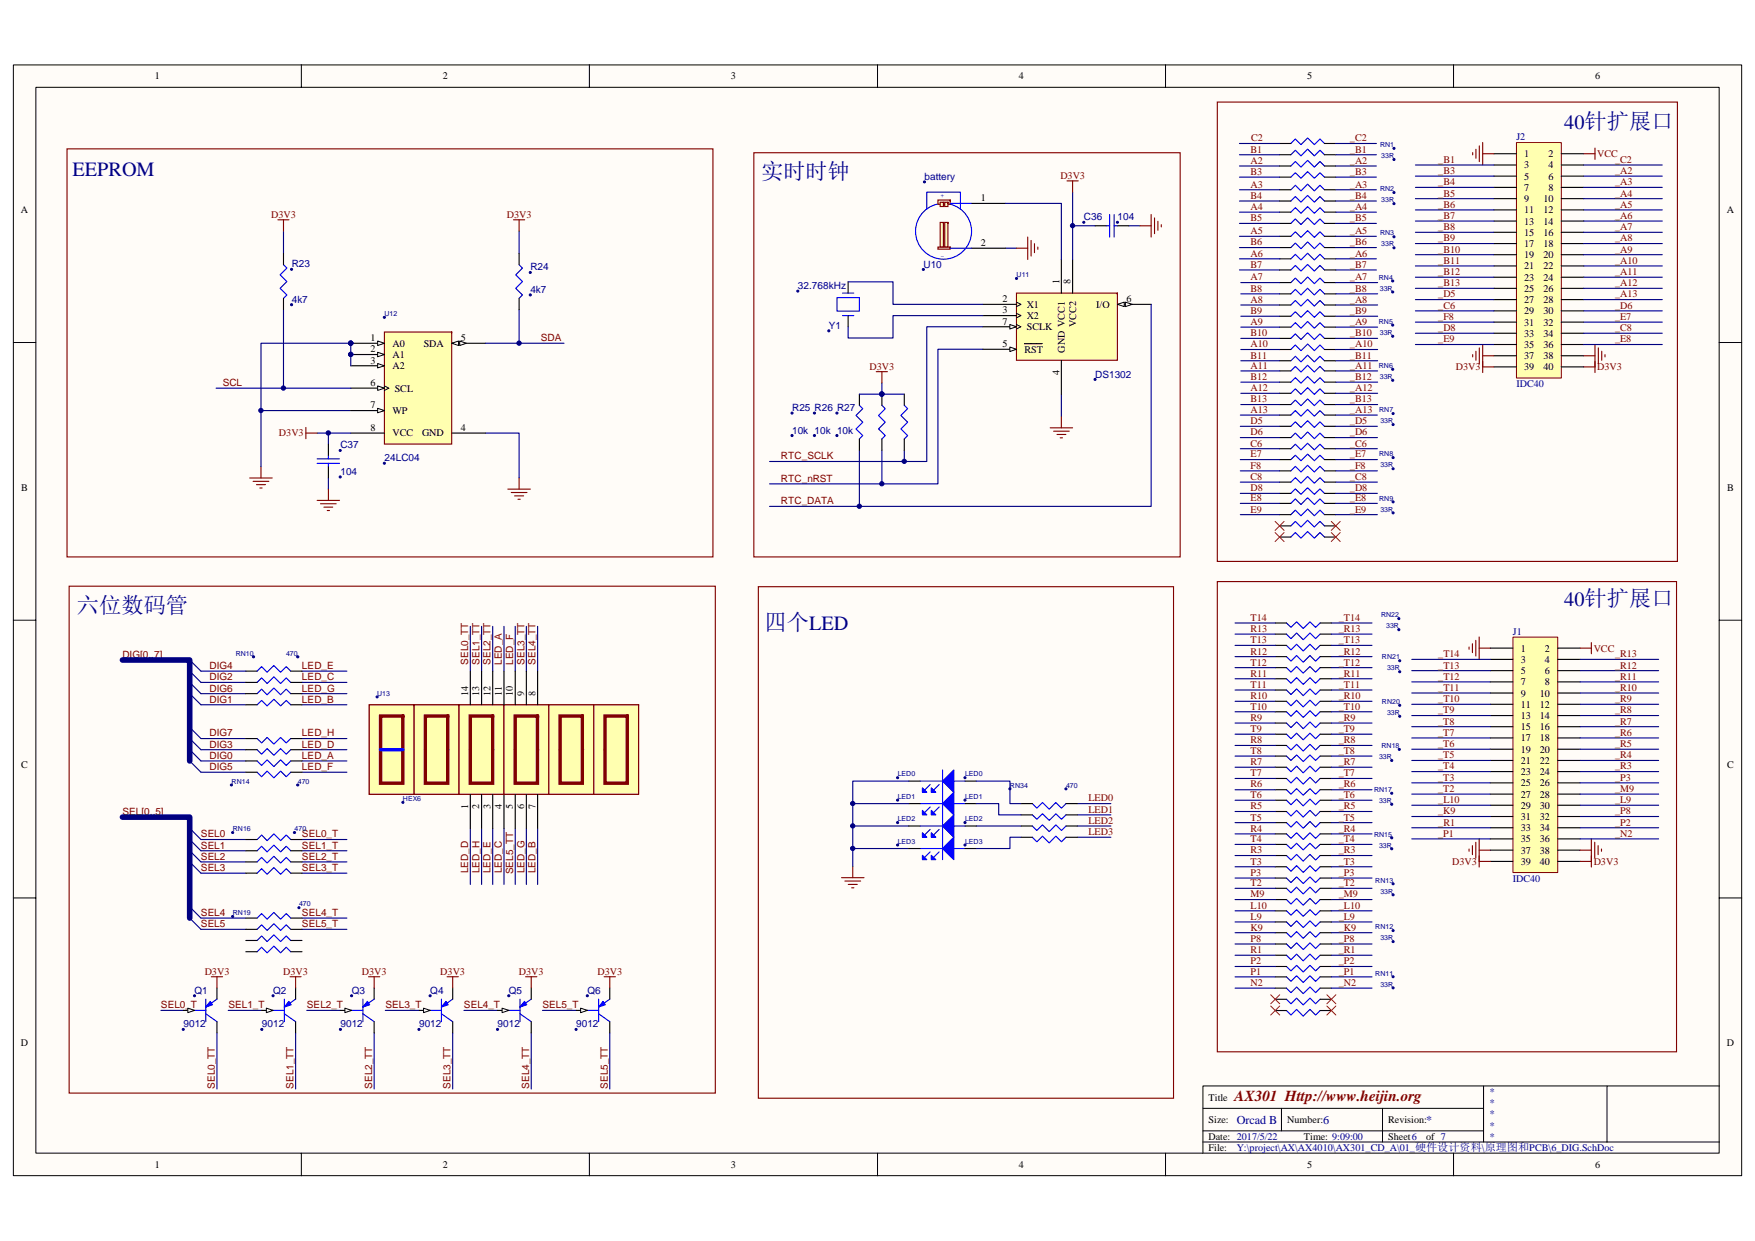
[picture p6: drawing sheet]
<svg xmlns="http://www.w3.org/2000/svg" width="297mm" height="210mm" viewBox="0 0 297 210" stroke-linecap="round" stroke-linejoin="round" font-family="sans-serif">
<defs><g id="words">
<g font-size="3.8" fill="#000080">
<text x="128.8" y="30.4">实时时钟</text>
<text x="13" y="103.7">六位数码管</text>
<text x="129.4" y="106.6">四个LED</text>
</g>
<g font-size="3.4" fill="#000080">
<text x="264.7" y="21.8">40针扩展口</text>
<text x="12.3" y="29.7">EEPROM</text>
<text x="264.7" y="102.5">40针扩展口</text>
</g>
<text font-size="2.6" fill="#800000" x="208.9" y="186.2">AX301 Http://www.heijin.org</text>
<g font-size="2.1" fill="#000080">
<text x="209.3" y="190.1">Orcad B</text>
<text x="223.9" y="190.1">6</text>
<text x="241.4" y="190.1">*</text>
</g>
<g font-size="1.7">
<text x="26.2" y="13.4">1</text>
<text x="75" y="13.4">2</text>
<text x="123.7" y="13.4">3</text>
<text x="172.5" y="13.4">4</text>
<text x="221.2" y="13.4">5</text>
<text x="270" y="13.4">6</text>
<text x="258" y="26.6">1</text>
<text x="258" y="28.5">3</text>
<text x="262.1" y="26.6">2</text>
<text x="262.1" y="28.5">4</text>
<text x="3.5" y="36">A</text>
<text x="166" y="34.1">1</text>
<text x="258" y="30.4">5</text>
<text x="258" y="32.3">7</text>
<text x="258" y="34.2">9</text>
<text x="261.2" y="34.2">10</text>
<text x="262.1" y="30.4">6</text>
<text x="262.1" y="32.3">8</text>
<text x="292.3" y="36">A</text>
<text x="166" y="41.7">2</text>
<text x="258" y="36.1">11</text>
<text x="258" y="38">13</text>
<text x="258" y="39.9">15</text>
<text x="258" y="41.8">17</text>
<text x="261.2" y="36.1">12</text>
<text x="261.2" y="38">14</text>
<text x="261.2" y="39.9">16</text>
<text x="261.2" y="41.8">18</text>
<text x="258" y="43.7">19</text>
<text x="258" y="45.6">21</text>
<text x="258" y="47.5">23</text>
<text x="261.2" y="43.7">20</text>
<text x="261.2" y="45.6">22</text>
<text x="261.2" y="47.5">24</text>
<text x="169.7" y="51.1">2</text>
<text x="169.7" y="53">3</text>
<text x="173.8" y="52.1">X1</text>
<text x="173.8" y="54">X2</text>
<text x="179.3" y="48.1" transform="rotate(-90 179.3 48.1)">1</text>
<text x="181.2" y="48.1" transform="rotate(-90 181.2 48.1)">8</text>
<text x="185.5" y="52.1">I/O</text>
<text x="190.7" y="51.1">6</text>
<text x="258" y="49.4">25</text>
<text x="258" y="51.3">27</text>
<text x="258" y="53.2">29</text>
<text x="261.2" y="49.4">26</text>
<text x="261.2" y="51.3">28</text>
<text x="261.2" y="53.2">30</text>
<text x="62.7" y="57.7">1</text>
<text x="62.7" y="59.6">2</text>
<text x="66.4" y="58.7">A0</text>
<text x="71.7" y="58.7">SDA</text>
<text x="78" y="57.7">5</text>
<text x="169.7" y="58.7">5</text>
<text x="169.7" y="54.9">7</text>
<text x="173.4" y="59.7">RST</text>
<text x="173.8" y="55.9">SCLK</text>
<text x="180.3" y="59.7" transform="rotate(-90 180.3 59.7)">GND VCC1</text>
<text x="182.1" y="55.3" transform="rotate(-90 182.1 55.3)">VCC2</text>
<text x="258" y="55.1">31</text>
<text x="258" y="57">33</text>
<text x="258" y="58.9">35</text>
<text x="261.2" y="55.1">32</text>
<text x="261.2" y="57">34</text>
<text x="261.2" y="58.9">36</text>
<text x="62.7" y="61.5">3</text>
<text x="62.7" y="65.3">6</text>
<text x="66.4" y="60.6">A1</text>
<text x="66.4" y="62.5">A2</text>
<text x="179.3" y="63.4" transform="rotate(-90 179.3 63.4)">4</text>
<text x="258" y="60.8">37</text>
<text x="258" y="62.7">39</text>
<text x="261.2" y="60.8">38</text>
<text x="261.2" y="62.7">40</text>
<text x="62.7" y="69.1">7</text>
<text x="66.4" y="70.1">WP</text>
<text x="66.8" y="66.3">SCL</text>
<text x="62.7" y="72.9">8</text>
<text x="66.4" y="73.9">VCC</text>
<text x="71.4" y="73.9">GND</text>
<text x="78" y="72.9">4</text>
<text x="3.6" y="83">B</text>
<text x="292.3" y="83">B</text>
<text x="257.4" y="110.3">1</text>
<text x="257.4" y="112.2">3</text>
<text x="261.5" y="110.3">2</text>
<text x="261.5" y="112.2">4</text>
<text x="79.2" y="117.8" transform="rotate(-90 79.2 117.8)">14</text>
<text x="81.1" y="117.8" transform="rotate(-90 81.1 117.8)">13</text>
<text x="83" y="117.8" transform="rotate(-90 83 117.8)">12</text>
<text x="84.9" y="117.8" transform="rotate(-90 84.9 117.8)">11</text>
<text x="86.8" y="117.8" transform="rotate(-90 86.8 117.8)">10</text>
<text x="88.7" y="117.8" transform="rotate(-90 88.7 117.8)">9</text>
<text x="90.6" y="117.8" transform="rotate(-90 90.6 117.8)">8</text>
<text x="257.4" y="114.1">5</text>
<text x="257.4" y="116">7</text>
<text x="257.4" y="117.9">9</text>
<text x="257.4" y="119.8">11</text>
<text x="260.6" y="117.9">10</text>
<text x="260.6" y="119.8">12</text>
<text x="261.5" y="114.1">6</text>
<text x="261.5" y="116">8</text>
<text x="257.4" y="121.7">13</text>
<text x="257.4" y="123.5">15</text>
<text x="257.4" y="125.5">17</text>
<text x="260.6" y="121.7">14</text>
<text x="260.6" y="123.5">16</text>
<text x="260.6" y="125.5">18</text>
<text x="3.6" y="130">C</text>
<text x="257.4" y="127.4">19</text>
<text x="257.4" y="129.2">21</text>
<text x="257.4" y="131.1">23</text>
<text x="260.6" y="127.4">20</text>
<text x="260.6" y="129.2">22</text>
<text x="260.6" y="131.1">24</text>
<text x="292.3" y="130">C</text>
<text x="79.2" y="136.8" transform="rotate(-90 79.2 136.8)">1</text>
<text x="81.1" y="136.8" transform="rotate(-90 81.1 136.8)">2</text>
<text x="83" y="136.8" transform="rotate(-90 83 136.8)">3</text>
<text x="84.9" y="136.8" transform="rotate(-90 84.9 136.8)">4</text>
<text x="86.8" y="136.8" transform="rotate(-90 86.8 136.8)">5</text>
<text x="88.7" y="136.8" transform="rotate(-90 88.7 136.8)">6</text>
<text x="90.6" y="136.8" transform="rotate(-90 90.6 136.8)">7</text>
<text x="257.4" y="133.1">25</text>
<text x="257.4" y="135">27</text>
<text x="257.4" y="136.8">29</text>
<text x="260.6" y="133.1">26</text>
<text x="260.6" y="135">28</text>
<text x="260.6" y="136.8">30</text>
<text x="257.4" y="138.7">31</text>
<text x="257.4" y="140.7">33</text>
<text x="257.4" y="142.5">35</text>
<text x="260.6" y="138.7">32</text>
<text x="260.6" y="140.7">34</text>
<text x="260.6" y="142.5">36</text>
<text x="257.4" y="144.4">37</text>
<text x="257.4" y="146.3">39</text>
<text x="260.6" y="144.4">38</text>
<text x="260.6" y="146.3">40</text>
<text x="3.5" y="177">D</text>
<text x="292.3" y="177">D</text>
<text x="204.6" y="186.2">Title</text>
<text x="204.6" y="190">Size:</text>
<text x="217.9" y="190">Number:</text>
<text x="234.9" y="190">Revision:</text>
<text x="26.2" y="197.6">1</text>
<text x="75" y="197.6">2</text>
<text x="123.7" y="197.6">3</text>
<text x="172.5" y="197.6">4</text>
<text x="204.6" y="192.9">Date: 2017/5/22</text>
<text x="204.6" y="194.8">File:</text>
<text x="220.7" y="192.9">Time: 9:09:00</text>
<text x="221.2" y="197.6">5</text>
<text x="234.9" y="192.9">Sheet6</text>
<text x="241.4" y="192.9">of 7</text>
<text x="270" y="197.6">6</text>
</g>
<g font-size="1.7" fill="#800000">
<text x="211.8" y="23.9">C2</text>
<text x="228.5" y="23.9">_C2</text>
<text x="211.7" y="27.7">A2</text>
<text x="211.7" y="29.6">B3</text>
<text x="211.7" y="25.8">B1</text>
<text x="228.5" y="27.7">_A2</text>
<text x="228.5" y="29.6">_B3</text>
<text x="228.5" y="25.8">_B1</text>
<text x="243.4" y="27.6">_B1</text>
<text x="243.4" y="29.4">_B3</text>
<text x="270.3" y="26.6">VCC</text>
<text x="273.4" y="27.6">_C2</text>
<text x="273.4" y="29.4">_A2</text>
<text x="179.5" y="30.2">D3V3</text>
<text x="211.7" y="31.8">A3</text>
<text x="211.7" y="35.5">A4</text>
<text x="211.7" y="33.7">B4</text>
<text x="228.5" y="31.8">_A3</text>
<text x="228.5" y="35.5">_A4</text>
<text x="228.5" y="33.7">_B4</text>
<text x="243.4" y="31.3">_B4</text>
<text x="243.4" y="33.3">_B5</text>
<text x="243.4" y="35.1">_B6</text>
<text x="273.4" y="31.3">_A3</text>
<text x="273.4" y="33.3">_A4</text>
<text x="273.4" y="35.1">_A5</text>
<text x="45.9" y="36.8">D3V3</text>
<text x="85.8" y="36.8">D3V3</text>
<text x="211.7" y="39.6">A5</text>
<text x="211.7" y="37.4">B5</text>
<text x="211.7" y="41.5">B6</text>
<text x="228.5" y="39.6">_A5</text>
<text x="228.5" y="37.4">_B5</text>
<text x="228.5" y="41.5">_B6</text>
<text x="243.4" y="37">_B7</text>
<text x="243.4" y="38.9">_B8</text>
<text x="243.4" y="40.9">_B9</text>
<text x="273.4" y="37">_A6</text>
<text x="273.4" y="38.9">_A7</text>
<text x="273.4" y="40.9">_A8</text>
<text x="211.7" y="43.4">A6</text>
<text x="211.7" y="47.5">A7</text>
<text x="211.7" y="45.3">B7</text>
<text x="228.5" y="43.4">_A6</text>
<text x="228.5" y="47.5">_A7</text>
<text x="228.5" y="45.3">_B7</text>
<text x="243.4" y="42.7">_B10</text>
<text x="243.4" y="44.6">_B11</text>
<text x="243.4" y="46.5">_B12</text>
<text x="273.4" y="42.7">_A9</text>
<text x="273.4" y="44.6">_A10</text>
<text x="273.4" y="46.5">_A11</text>
<text x="211.7" y="51.2">A8</text>
<text x="211.7" y="49.3">B8</text>
<text x="211.7" y="53.2">B9</text>
<text x="228.5" y="53.1">_B9</text>
<text x="228.5" y="51.2">_A8</text>
<text x="228.5" y="49.3">_B8</text>
<text x="243.4" y="48.4">_B13</text>
<text x="243.4" y="50.3">_D5</text>
<text x="243.4" y="52.2">_C6</text>
<text x="273.4" y="48.4">_A12</text>
<text x="273.4" y="50.3">_A13</text>
<text x="273.4" y="52.2">_D6</text>
<text x="91.5" y="57.7">SDA</text>
<text x="211.7" y="55">A9</text>
<text x="211.7" y="58.8">A10</text>
<text x="211.7" y="56.9">B10</text>
<text x="228.5" y="56.9">_B10</text>
<text x="228.5" y="55">_A9</text>
<text x="228.5" y="58.8">_A10</text>
<text x="243.4" y="54.1">_F8</text>
<text x="243.4" y="56">_D8</text>
<text x="243.4" y="57.9">_E9</text>
<text x="273.4" y="54.1">_E7</text>
<text x="273.4" y="57.9">_E8</text>
<text x="273.4" y="56">_C8</text>
<text x="37.7" y="65.3">SCL</text>
<text x="147.2" y="62.5">D3V3</text>
<text x="211.7" y="62.4">A11</text>
<text x="211.7" y="60.7">B11</text>
<text x="211.7" y="64.3">B12</text>
<text x="228.5" y="60.7">_B11</text>
<text x="228.5" y="64.3">_B12</text>
<text x="228.5" y="62.4">_A11</text>
<text x="246.4" y="62.7">D3V3</text>
<text x="270.3" y="62.7">D3V3</text>
<text x="211.7" y="66.2">A12</text>
<text x="211.7" y="69.9">A13</text>
<text x="211.7" y="68.1">B13</text>
<text x="211.7" y="71.8">D5</text>
<text x="228.5" y="68.1">_B13</text>
<text x="228.5" y="71.8">_D5</text>
<text x="228.5" y="66.2">_A12</text>
<text x="228.5" y="69.9">_A13</text>
<text x="47.2" y="73.9">D3V3</text>
<text x="132.2" y="77.7">RTC_SCLK</text>
<text x="211.7" y="73.7">D6</text>
<text x="211.7" y="75.6">C6</text>
<text x="211.7" y="77.4">E7</text>
<text x="228.5" y="73.7">_D6</text>
<text x="228.5" y="75.6">_C6</text>
<text x="228.5" y="77.4">_E7</text>
<text x="132.2" y="81.5">RTC_nRST</text>
<text x="211.7" y="79.3">F8</text>
<text x="211.7" y="81.2">C8</text>
<text x="211.7" y="83.1">D8</text>
<text x="228.5" y="83.1">_D8</text>
<text x="228.5" y="81.2">_C8</text>
<text x="228.5" y="79.3">_F8</text>
<text x="132.2" y="85.3">RTC_DATA</text>
<text x="211.7" y="84.8">E8</text>
<text x="211.7" y="86.7">E9</text>
<text x="228.5" y="84.8">_E8</text>
<text x="228.5" y="86.7">_E9</text>
<text x="211.7" y="105.1">T14</text>
<text x="211.7" y="106.9">R13</text>
<text x="226.6" y="105.1">_T14</text>
<text x="226.6" y="106.9">_R13</text>
<text x="20.7" y="111.3">DIG[0..7]</text>
<text x="35.5" y="113.2">DIG4</text>
<text x="51.1" y="113.2">LED_E</text>
<text x="79.2" y="112.5" transform="rotate(-90 79.2 112.5)">SEL0_TT</text>
<text x="81.1" y="112.5" transform="rotate(-90 81.1 112.5)">SEL1_TT</text>
<text x="83" y="112.5" transform="rotate(-90 83 112.5)">SEL2_TT</text>
<text x="84.9" y="112.5" transform="rotate(-90 84.9 112.5)">LED_A</text>
<text x="86.8" y="112.5" transform="rotate(-90 86.8 112.5)">LED_F</text>
<text x="88.7" y="112.5" transform="rotate(-90 88.7 112.5)">SEL3_TT</text>
<text x="90.6" y="112.5" transform="rotate(-90 90.6 112.5)">SEL4_TT</text>
<text x="211.7" y="108.8">T13</text>
<text x="211.7" y="110.7">R12</text>
<text x="211.7" y="112.6">T12</text>
<text x="226.6" y="112.6">_T12</text>
<text x="226.6" y="108.8">_T13</text>
<text x="226.6" y="110.7">_R12</text>
<text x="243.4" y="111.2">_T14</text>
<text x="243.4" y="113.1">_T13</text>
<text x="269.7" y="110.3">VCC</text>
<text x="273.4" y="113.1">_R12</text>
<text x="273.4" y="111.2">_R13</text>
<text x="35.5" y="118.9">DIG1</text>
<text x="35.5" y="115.1">DIG2</text>
<text x="35.5" y="117">DIG6</text>
<text x="51.1" y="117">LED_G</text>
<text x="51.1" y="118.9">LED_B</text>
<text x="51.1" y="115.1">LED_C</text>
<text x="211.7" y="118.3">R10</text>
<text x="211.7" y="114.5">R11</text>
<text x="211.7" y="116.4">T11</text>
<text x="226.6" y="116.4">_T11</text>
<text x="226.6" y="118.3">_R10</text>
<text x="226.6" y="114.5">_R11</text>
<text x="243.4" y="118.8">_T10</text>
<text x="243.4" y="116.9">_T11</text>
<text x="243.4" y="115">_T12</text>
<text x="273.4" y="118.8">_R9</text>
<text x="273.4" y="116.9">_R10</text>
<text x="273.4" y="115">_R11</text>
<text x="35.5" y="124.6">DIG7</text>
<text x="51.1" y="124.6">LED_H</text>
<text x="211.7" y="123.9">T9</text>
<text x="211.7" y="122">R9</text>
<text x="211.7" y="120.1">T10</text>
<text x="211.7" y="125.8">R8</text>
<text x="226.6" y="123.9">_T9</text>
<text x="226.6" y="120.1">_T10</text>
<text x="226.6" y="125.8">_R8</text>
<text x="226.6" y="122">_R9</text>
<text x="243.4" y="124.5">_T7</text>
<text x="243.4" y="122.6">_T8</text>
<text x="243.4" y="120.7">_T9</text>
<text x="273.4" y="124.5">_R6</text>
<text x="273.4" y="122.6">_R7</text>
<text x="273.4" y="120.7">_R8</text>
<text x="35.5" y="130.3">DIG5</text>
<text x="35.5" y="126.5">DIG3</text>
<text x="35.5" y="128.4">DIG0</text>
<text x="51.1" y="130.3">LED_F</text>
<text x="51.1" y="128.4">LED_A</text>
<text x="51.1" y="126.5">LED_D</text>
<text x="211.7" y="127.6">T8</text>
<text x="211.7" y="131.4">T7</text>
<text x="211.7" y="129.5">R7</text>
<text x="226.6" y="131.4">_T7</text>
<text x="226.6" y="127.6">_T8</text>
<text x="226.6" y="129.5">_R7</text>
<text x="243.4" y="130.2">_T4</text>
<text x="243.4" y="128.3">_T5</text>
<text x="243.4" y="126.4">_T6</text>
<text x="273.4" y="130.2">_R3</text>
<text x="273.4" y="128.3">_R4</text>
<text x="273.4" y="126.4">_R5</text>
<text x="20.7" y="137.9">SEL[0..5]</text>
<text x="184.2" y="135.6">LED0</text>
<text x="184.2" y="137.5">LED1</text>
<text x="211.7" y="135">T6</text>
<text x="211.7" y="133.2">R6</text>
<text x="211.7" y="136.9">R5</text>
<text x="226.6" y="135">_T6</text>
<text x="226.6" y="136.9">_R5</text>
<text x="226.6" y="133.2">_R6</text>
<text x="243.4" y="137.8">_K9</text>
<text x="243.4" y="135.9">_L10</text>
<text x="243.4" y="134">_T2</text>
<text x="243.4" y="132.1">_T3</text>
<text x="273.4" y="137.8">_P8</text>
<text x="273.4" y="134">_M9</text>
<text x="273.4" y="135.9">_L9</text>
<text x="273.4" y="132.1">_P3</text>
<text x="34" y="141.7">SEL0</text>
<text x="34" y="143.6">SEL1</text>
<text x="51.1" y="141.7">SEL0_T</text>
<text x="51.1" y="143.6">SEL1_T</text>
<text x="184.2" y="139.4">LED2</text>
<text x="184.2" y="141.3">LED3</text>
<text x="211.7" y="138.8">T5</text>
<text x="211.7" y="142.5">T4</text>
<text x="211.7" y="140.7">R4</text>
<text x="226.6" y="142.5">_T4</text>
<text x="226.6" y="138.8">_T5</text>
<text x="226.6" y="140.7">_R4</text>
<text x="243.4" y="141.6">_P1</text>
<text x="243.4" y="139.7">_R1</text>
<text x="273.4" y="141.6">_N2</text>
<text x="273.4" y="139.7">_P2</text>
<text x="34" y="145.5">SEL2</text>
<text x="34" y="147.4">SEL3</text>
<text x="51.1" y="145.5">SEL2_T</text>
<text x="51.1" y="147.4">SEL3_T</text>
<text x="79.2" y="147.7" transform="rotate(-90 79.2 147.7)">LED_D</text>
<text x="81.1" y="147.7" transform="rotate(-90 81.1 147.7)">LED_H</text>
<text x="83" y="147.7" transform="rotate(-90 83 147.7)">LED_E</text>
<text x="84.9" y="147.7" transform="rotate(-90 84.9 147.7)">LED_C</text>
<text x="86.8" y="147.9" transform="rotate(-90 86.8 147.9)">SEL5_TT</text>
<text x="88.7" y="147.7" transform="rotate(-90 88.7 147.7)">LED_G</text>
<text x="90.6" y="147.7" transform="rotate(-90 90.6 147.7)">LED_B</text>
<text x="211.7" y="146.3">T3</text>
<text x="211.7" y="144.4">R3</text>
<text x="211.7" y="148.2">P3</text>
<text x="211.7" y="149.9">T2</text>
<text x="226.6" y="146.3">_T3</text>
<text x="226.6" y="144.4">_R3</text>
<text x="226.6" y="149.9">_T2</text>
<text x="226.6" y="148.2">_P3</text>
<text x="245.8" y="146.3">D3V3</text>
<text x="269.7" y="146.3">D3V3</text>
<text x="34" y="155">SEL4</text>
<text x="51.1" y="155">SEL4_T</text>
<text x="211.7" y="151.8">M9</text>
<text x="211.7" y="155.7">L9</text>
<text x="211.7" y="153.8">L10</text>
<text x="226.6" y="151.8">_M9</text>
<text x="226.6" y="155.7">_L9</text>
<text x="226.6" y="153.8">_L10</text>
<text x="34" y="156.9">SEL5</text>
<text x="51.1" y="156.9">SEL5_T</text>
<text x="211.7" y="159.4">P8</text>
<text x="211.7" y="157.5">K9</text>
<text x="211.7" y="161.2">R1</text>
<text x="226.6" y="159.4">_P8</text>
<text x="226.6" y="161.2">_R1</text>
<text x="226.6" y="157.5">_K9</text>
<text x="34.6" y="164.9">D3V3</text>
<text x="47.9" y="164.9">D3V3</text>
<text x="61.2" y="164.9">D3V3</text>
<text x="74.5" y="164.9">D3V3</text>
<text x="87.8" y="164.9">D3V3</text>
<text x="101.1" y="164.9">D3V3</text>
<text x="211.7" y="163.2">P2</text>
<text x="211.7" y="164.9">P1</text>
<text x="211.7" y="166.8">N2</text>
<text x="226.6" y="166.8">_N2</text>
<text x="226.6" y="164.9">_P1</text>
<text x="226.6" y="163.2">_P2</text>
<text x="27.2" y="170.6">SEL0_T</text>
<text x="38.6" y="170.6">SEL1_T</text>
<text x="51.9" y="170.6">SEL2_T</text>
<text x="65.2" y="170.6">SEL3_T</text>
<text x="78.5" y="170.6">SEL4_T</text>
<text x="91.8" y="170.6">SEL5_T</text>
<text x="36.4" y="184.3" transform="rotate(-90 36.4 184.3)">SEL0_TT</text>
<text x="49.7" y="184.3" transform="rotate(-90 49.7 184.3)">SEL1_TT</text>
<text x="63" y="184.3" transform="rotate(-90 63 184.3)">SEL2_TT</text>
<text x="76.3" y="184.3" transform="rotate(-90 76.3 184.3)">SEL3_TT</text>
<text x="89.6" y="184.3" transform="rotate(-90 89.6 184.3)">SEL4_TT</text>
<text x="102.9" y="184.3" transform="rotate(-90 102.9 184.3)">SEL5_TT</text>
</g>
<g font-size="1.7" fill="#000080">
<text x="256.7" y="23.7">J2</text>
<text x="156.5" y="30.5">battery</text>
<text x="183.5" y="37.3">C36</text>
<text x="189.2" y="37.3">104</text>
<text x="49.4" y="45.2">R23</text>
<text x="89.8" y="45.8">R24</text>
<text x="156.3" y="45.3">U10</text>
<text x="49.4" y="51.2">4k7</text>
<text x="89.8" y="49.6">4k7</text>
<text x="135.1" y="48.9">32.768kHz</text>
<text x="140.3" y="55.6">Y1</text>
<text x="185.4" y="63.9">DS1302</text>
<text x="256.7" y="65.5">IDC40</text>
<text x="134.1" y="69.6">R25 R26 R27</text>
<text x="57.6" y="75.9">C37</text>
<text x="134.1" y="73.4">10k 10k 10k</text>
<text x="57.6" y="80.4">104</text>
<text x="65.1" y="78">24LC04</text>
<text x="256.1" y="107.4">J1</text>
<text x="256.1" y="149.2">IDC40</text>
<text x="31" y="173.8">9012</text>
<text x="32.9" y="168.1">Q1</text>
<text x="44.3" y="173.8">9012</text>
<text x="46.2" y="168.1">Q2</text>
<text x="57.6" y="173.8">9012</text>
<text x="59.5" y="168.1">Q3</text>
<text x="70.9" y="173.8">9012</text>
<text x="72.8" y="168.1">Q4</text>
<text x="84.2" y="173.8">9012</text>
<text x="86.1" y="168.1">Q5</text>
<text x="97.5" y="173.8">9012</text>
<text x="99.4" y="168.1">Q6</text>
<text x="252.1" y="185.3">*</text>
<text x="252.1" y="187.2">*</text>
<text x="252.1" y="189.1">*</text>
<text x="252.1" y="191">*</text>
<text x="209.3" y="194.8">Y:\project\AX\AX4010\AX301_CD_A\01_硬件设计资料\原理图和PCB\6_DIG.SchDoc</text>
<text x="252.1" y="192.9">*</text>
</g>
<g font-size="1.2" fill="#000080">
<text x="233.6" y="24.9">RN1</text>
<text x="233.8" y="26.8">33R</text>
<text x="233.6" y="32.4">RN2</text>
<text x="233.8" y="34.2">33R</text>
<text x="233.6" y="39.8">RN3</text>
<text x="233.8" y="41.7">33R</text>
<text x="172.1" y="46.9">U11</text>
<text x="233.4" y="47.3">RN4</text>
<text x="65.1" y="53.5">U12</text>
<text x="233.5" y="49.2">33R</text>
<text x="233.4" y="54.8">RN5</text>
<text x="233.5" y="56.7">33R</text>
<text x="233.4" y="62.3">RN6</text>
<text x="233.5" y="64.1">33R</text>
<text x="233.4" y="69.7">RN7</text>
<text x="233.6" y="71.6">33R</text>
<text x="233.4" y="77.2">RN8</text>
<text x="233.6" y="79.1">33R</text>
<text x="233.4" y="84.7">RN9</text>
<text x="233.6" y="86.6">33R</text>
<text x="233.7" y="104.4">RN22</text>
<text x="234.6" y="106.3">33R</text>
<text x="39.9" y="110.9">RN10</text>
<text x="48.4" y="110.9">470</text>
<text x="233.9" y="111.6">RN21</text>
<text x="234.8" y="113.4">33R</text>
<text x="63.8" y="117.7">U13</text>
<text x="233.9" y="119.1">RN20</text>
<text x="234.8" y="121">33R</text>
<text x="152" y="131.4">LED0</text>
<text x="163.3" y="131.4">LED0</text>
<text x="233.4" y="128.5">33R</text>
<text x="233.8" y="126.6">RN18</text>
<text x="39.2" y="132.6">RN14</text>
<text x="50.4" y="132.6">470</text>
<text x="68.2" y="135.5">HEX6</text>
<text x="152" y="135.2">LED1</text>
<text x="163.3" y="135.2">LED1</text>
<text x="170.9" y="133.3">RN34</text>
<text x="180.4" y="133.3">470</text>
<text x="232.6" y="134">RN17</text>
<text x="233.4" y="135.9">33R</text>
<text x="39.4" y="140.7">RN16</text>
<text x="49.9" y="140.7">470</text>
<text x="152" y="139">LED2</text>
<text x="152" y="142.7">LED3</text>
<text x="163.3" y="139">LED2</text>
<text x="163.3" y="142.7">LED3</text>
<text x="232.6" y="141.5">RN15</text>
<text x="233.4" y="143.4">33R</text>
<text x="232.8" y="149.3">RN13</text>
<text x="39.4" y="154.9">RN19</text>
<text x="50.6" y="153.4">470</text>
<text x="233.6" y="151.2">33R</text>
<text x="232.8" y="157.2">RN12</text>
<text x="233.6" y="159.1">33R</text>
<text x="232.8" y="165.1">RN11</text>
<text x="233.6" y="166.9">33R</text>
</g>
<g font-size="1.2" fill="#00f">
<text x="159.8" y="32.9" transform="rotate(180 159.8 32.9)">+</text>
<text x="159.8" y="43.1" transform="rotate(180 159.8 43.1)">-</text>
</g>
</g></defs>
<path d="M2.3 11h292.5v187.9h-292.5z" fill="#fffcf8"/>
<path d="M2.3 11h292.5v187.9h-292.5z" fill="none" stroke="#000" stroke-width=".17"/>
<path d="M6.1 14.8h284.9v180.3h-284.9z" fill="#fffcf8"/>
<g fill="none" stroke="#000" stroke-width=".17">
<path d="M6.1 14.8h284.9v180.3h-284.9zM51 11v3.8M99.8 11v3.8M148.5 11v3.8M197.3 11v3.8M246 11v3.8M2.3 58h3.8M291 58h3.8M2.3 104.9h3.8M291 104.9h3.8M2.3 151.9h3.8M291 151.9h3.8"/>
<path d="M51 195.1v3.8M99.8 195.1v3.8M148.5 195.1v3.8M197.3 195.1v3.8M203.6 193.2h87.4M203.6 187.5h47.5M203.6 191.3h47.5M216.9 187.5v3.8M234 187.5v5.7M246 195.1v3.8M251.1 183.7v9.5M272 183.7h-68.4v11.4"/>
<path d="M291 183.7h-19v9.5"/>
</g>
<path d="M48 39.1v3.8M87.9 39.1v3.8M48 52.4v13.3M87.9 52.4v5.7M44.2 69.5h15.2M55.6 73.3v1.9M55.6 80.9v1.9" fill="none" stroke="#000080" stroke-width=".19"/>
<g fill="#000080" stroke="#000080" stroke-width=".17">
<path d="M57.5 76.1h.2v.2h-.2z" fill-rule="evenodd"/>
<path d="M57.5 80.6h.2v.2h-.2z" fill-rule="evenodd"/>
<circle cx="48" cy="65.7" r=".37"/>
<circle cx="87.9" cy="58.1" r=".36"/>
<circle cx="55.6" cy="73.3" r=".37"/>
<circle cx="44.2" cy="69.5" r=".37"/>
</g>
<path d="M53.7 78.4h3.8M53.7 77.6h3.8M55.6 77.1v.5M55.6 78.4v.6" fill="none" stroke="#00f" stroke-width=".19"/>
<path d="M55.6 75.2v1.9M55.6 79v1.9" fill="none" stroke="#000" stroke-width=".19"/>
<path d="M65.1 56.2v18.9h11.4v-18.9z" fill-rule="evenodd" fill="#ffffb0" stroke="#800000" stroke-width=".19"/>
<path d="M76.5 58.1h5.7M59.4 73.3h5.7M76.5 73.3h5.7" fill="none" stroke="#000" stroke-width=".19"/>
<path d="M76.5 58.1l1.1-.4v.8z" fill="#fffcf8"/>
<path d="M76.5 58.1l1.1-.4v.8z" fill="none" stroke="#000" stroke-width=".17"/>
<path d="M77.8 57.7l1.1 .4-1.1 .4z" fill="#fffcf8"/>
<path d="M77.8 57.7l1.1 .4-1.1 .4zM65.1 65.3l.7 .4-.7 .4" fill="none" stroke="#000" stroke-width=".17"/>
<path d="M59.4 65.7h5.7" fill="none" stroke="#000" stroke-width=".19"/>
<path d="M63.9 65.3l1.2 .4-1.2 .4z" fill="#fffcf8"/>
<path d="M63.9 65.3l1.2 .4-1.2 .4z" fill="none" stroke="#000" stroke-width=".17"/>
<path d="M59.4 58.1h5.7" fill="none" stroke="#000" stroke-width=".19"/>
<path d="M63.9 57.7l1.2 .4-1.2 .4z" fill="#fffcf8"/>
<path d="M63.9 57.7l1.2 .4-1.2 .4z" fill="none" stroke="#000" stroke-width=".17"/>
<circle cx="59.4" cy="58.1" r=".36" fill="#000080" stroke="#000080" stroke-width=".17"/>
<path d="M59.4 60h5.7" fill="none" stroke="#000" stroke-width=".19"/>
<path d="M63.9 59.6l1.2 .4-1.2 .4z" fill="#fffcf8"/>
<path d="M63.9 59.6l1.2 .4-1.2 .4z" fill="none" stroke="#000" stroke-width=".17"/>
<circle cx="59.4" cy="60" r=".36" fill="#000080" stroke="#000080" stroke-width=".17"/>
<path d="M59.4 61.9h5.7" fill="none" stroke="#000" stroke-width=".19"/>
<path d="M63.9 61.5l1.2 .4-1.2 .4z" fill="#fffcf8"/>
<path d="M63.9 61.5l1.2 .4-1.2 .4z" fill="none" stroke="#000" stroke-width=".17"/>
<path d="M59.4 69.5h5.7" fill="none" stroke="#000" stroke-width=".19"/>
<path d="M63.9 69.1l1.2 .4-1.2 .3z" fill="#fffcf8"/>
<path d="M63.9 69.1l1.2 .4-1.2 .3z" fill="none" stroke="#000" stroke-width=".17"/>
<g fill="#000080" stroke="#000080" stroke-width=".17">
<path d="M64.9 53.6h.3v.2h-.3z" fill-rule="evenodd"/>
<path d="M64.9 78.3h.3v.2h-.3z" fill-rule="evenodd"/>
<path d="M89.6 46h.3v.2h-.3z" fill-rule="evenodd"/>
<path d="M89.6 49.8h.3v.2h-.3z" fill-rule="evenodd"/>
<path d="M49.2 45.5h.3v.2h-.3z" fill-rule="evenodd"/>
<path d="M49.2 51.4h.3v.3h-.3z" fill-rule="evenodd"/>
<path d="M39.3 140.7h.2v.3h-.2z" fill-rule="evenodd"/>
<circle cx="59.4" cy="58.1" r=".36"/>
<circle cx="59.4" cy="60" r=".36"/>
<circle cx="49.9" cy="140.9" r=".18"/>
</g>
<path d="M48 44.8l.6 .6-1.2 1.1 1.2 1.1-1.2 1.2 1.2 1.1-.6 .6M87.9 44.8l.5 .6-1.1 1.1 1.1 1.1-1.1 1.2 1.1 1.1-.5 .6M43.5 142l.8-.7 .9 .9 1.2-1.1 1.1 1.1 .9-.9 .8 .7M43.5 144l.8-.8 .9 .9 1.2-1.1 1.1 1.1 .9-.9 .8 .8M43.5 145.8l.8-.7 .9 .9 1.2-1.1 1.1 1.1 .9-.9 .8 .7M43.5 147.7l.8-.7 .9 .9 1.2-1.1 1.1 1.1 .9-.9 .8 .7M99.4 171h1.9M101.3 171.5l1.9 1.4M101.3 169.1v3.8M103.2 169.1l-1.9 1.3" fill="none" stroke="#00f" stroke-width=".19"/>
<path d="M48 42.9v1.9M48 50.5v1.9M87.9 42.9v1.9M87.9 50.5v1.9M41.6 142h1.9M41.6 144h1.9M41.6 145.8h1.9M41.6 147.7h1.9M49.2 142h1.9M49.2 144h1.9M49.2 145.8h1.9M49.2 147.7h1.9" fill="none" stroke="#000" stroke-width=".19"/>
<g fill="none" stroke="#800000" stroke-width=".19">
<path d="M11.3 25.2h109.4v69h-109.4zM47 37.2h1.9M48 37.2v1.9M86.9 37.2h1.9M87.9 37.2v1.9M44.2 79v1.9M51.8 72.3v1.9M51.8 73.3h1.9M42.3 80.9h3.8M42.8 81.4h2.7M43.4 82h1.5M44 82.6h.4"/>
<path d="M53.7 84.7h3.8M54.2 85.2h2.7M54.8 85.8h1.5M55.4 86.4h.4M55.6 82.8v1.9M86 82.8h3.8M86.5 83.3h2.7M87.1 83.9h1.5M87.7 84.5h.4M87.9 80.9v1.9"/>
</g>
<g fill="none" stroke="#000080" stroke-width=".19">
<path d="M82.2 58.1h13.3M36.6 65.7h22.8M53.7 73.3h5.7M59.4 61.9v-3.8h-15.2v20.9M82.2 73.3h5.7v7.6M34 115.5h7.6M34 117.4h7.6M34 119.3h7.6M34 113.6h7.6M51.1 115.5h7.6M51.1 117.4h7.6M51.1 119.3h7.6"/>
<path d="M51.1 113.6h7.6M79.6 106v7.6M81.5 106v7.6M83.4 106v7.6M85.3 106v7.6M87.2 106v7.6M89.1 106v7.6M91 106v7.6M34 125h7.6M34 126.9h7.6M34 128.8h7.6M34 130.7h7.6"/>
<path d="M51.1 125h7.6M51.1 126.9h7.6M51.1 128.8h7.6M51.1 130.7h7.6M34 142h7.6M34 144h7.6M34 145.8h7.6M34 147.7h7.6M34 155.3h7.6M34 157.2h7.6M51.1 142h7.6M51.1 144h7.6"/>
<path d="M51.1 145.8h7.6M51.1 147.7h7.6M51.1 155.3h7.6M51.1 157.2h7.6M79.6 140.1v9.5M81.5 140.1v9.5M83.4 140.1v9.5M85.3 140.1v9.5M87.2 140.1v9.5M89.1 140.1v9.5M91 140.1v9.5M27.2 171h3.8"/>
<path d="M36.7 174.8v9.5M38.6 171h5.7M50 174.8v9.5M51.9 171h5.7M63.3 174.8v9.5M65.2 171h5.7M76.6 174.8v9.5M78.5 171h5.7M89.9 174.8v9.5M91.8 171h5.7M103.2 174.8v9.5"/>
</g>
<path d="M102.1 169.4l.3 .6-1.1 .4z" fill="#00f"/>
<path d="M102.1 169.4l.3 .6-1.1 .4z" fill="none" stroke="#00f" stroke-width=".19"/>
<path d="M97.5 171h1.9" fill="none" stroke="#000" stroke-width=".19"/>
<path d="M98.3 170.6l1.1 .4-1.1 .3z" fill="#fffcf8"/>
<path d="M98.3 170.6l1.1 .4-1.1 .3z" fill="none" stroke="#000" stroke-width=".17"/>
<path d="M103.2 167.2v1.9M103.2 172.9v1.9" fill="none" stroke="#000" stroke-width=".19"/>
<g fill="#000080" stroke="#000080" stroke-width=".17">
<path d="M99.3 168.4h.2v.2h-.2z" fill-rule="evenodd"/>
<path d="M97.4 174.1h.2v.2h-.2z" fill-rule="evenodd"/>
</g>
<path d="M72.8 171h1.9M74.7 171.5l1.9 1.4M74.7 169.1v3.8M76.6 169.1l-1.9 1.3" fill="none" stroke="#00f" stroke-width=".19"/>
<path d="M75.5 169.4l.4 .6-1.2 .4z" fill="#00f"/>
<path d="M75.5 169.4l.4 .6-1.2 .4z" fill="none" stroke="#00f" stroke-width=".19"/>
<path d="M70.9 171h1.9" fill="none" stroke="#000" stroke-width=".19"/>
<path d="M71.7 170.6l1.1 .4-1.1 .3z" fill="#fffcf8"/>
<path d="M71.7 170.6l1.1 .4-1.1 .3z" fill="none" stroke="#000" stroke-width=".17"/>
<path d="M76.6 167.2v1.9M76.6 172.9v1.9" fill="none" stroke="#000" stroke-width=".19"/>
<g fill="#000080" stroke="#000080" stroke-width=".17">
<path d="M72.7 168.4h.2v.2h-.2z" fill-rule="evenodd"/>
<path d="M70.8 174.1h.2v.2h-.2z" fill-rule="evenodd"/>
</g>
<path d="M32.9 171h1.9M34.8 169.1v3.8M34.8 171.5l1.9 1.4M36.7 169.1l-1.9 1.3" fill="none" stroke="#00f" stroke-width=".19"/>
<path d="M35.6 169.4l.4 .6-1.2 .4z" fill="#00f"/>
<path d="M35.6 169.4l.4 .6-1.2 .4z" fill="none" stroke="#00f" stroke-width=".19"/>
<path d="M31 171h1.9" fill="none" stroke="#000" stroke-width=".19"/>
<path d="M31.8 170.6l1.1 .4-1.1 .3z" fill="#fffcf8"/>
<path d="M31.8 170.6l1.1 .4-1.1 .3z" fill="none" stroke="#000" stroke-width=".17"/>
<path d="M36.7 167.2v1.9M36.7 172.9v1.9" fill="none" stroke="#000" stroke-width=".19"/>
<g fill="#000080" stroke="#000080" stroke-width=".17">
<path d="M32.8 168.4h.2v.2h-.2z" fill-rule="evenodd"/>
<path d="M30.9 174.1h.2v.2h-.2z" fill-rule="evenodd"/>
</g>
<path d="M46.2 171h1.9M48.1 171.5l1.9 1.4M48.1 169.1v3.8M50 169.1l-1.9 1.3" fill="none" stroke="#00f" stroke-width=".19"/>
<path d="M48.9 169.4l.4 .6-1.2 .4z" fill="#00f"/>
<path d="M48.9 169.4l.4 .6-1.2 .4z" fill="none" stroke="#00f" stroke-width=".19"/>
<path d="M44.3 171h1.9" fill="none" stroke="#000" stroke-width=".19"/>
<path d="M45.1 170.6l1.1 .4-1.1 .3z" fill="#fffcf8"/>
<path d="M45.1 170.6l1.1 .4-1.1 .3z" fill="none" stroke="#000" stroke-width=".17"/>
<g fill="none" stroke="#000" stroke-width=".19">
<path d="M41.6 113.6h1.9M41.6 115.5h1.9M41.6 117.4h1.9M41.6 119.3h1.9M49.2 113.6h1.9M49.2 115.5h1.9M49.2 117.4h1.9M49.2 119.3h1.9M41.6 130.7h1.9M41.6 128.8h1.9M41.6 126.9h1.9M41.6 125h1.9"/>
<path d="M49.2 130.7h1.9M49.2 128.8h1.9M49.2 126.9h1.9M49.2 125h1.9M41.6 155.3h1.9M41.6 157.2h1.9M41.6 159.1h1.9M49.2 155.3h1.9M49.2 157.2h1.9M49.2 159.1h1.9M41.6 161h1.9M49.2 161h1.9"/>
<path d="M50 167.2v1.9M50 172.9v1.9"/>
</g>
<g fill="#000080" stroke="#000080" stroke-width=".17">
<path d="M46.1 168.4h.2v.2h-.2z" fill-rule="evenodd"/>
<path d="M44.2 174.1h.2v.2h-.2z" fill-rule="evenodd"/>
<path d="M39 132.7h.3v.2h-.3z" fill-rule="evenodd"/>
<path d="M50.3 132.7h.2v.2h-.2z" fill-rule="evenodd"/>
<path d="M42.8 111h.2v.3h-.2z" fill-rule="evenodd"/>
<path d="M39.3 155h.2v.2h-.2z" fill-rule="evenodd"/>
<path d="M50.5 153.5h.2v.2h-.2z" fill-rule="evenodd"/>
<circle cx="50.4" cy="111.1" r=".19"/>
</g>
<path d="M43.5 113.6l.8-.8 .9 .9 1.2-1.1 1.1 1.1 .9-.9 .8 .8M43.5 115.5l.8-.8 .9 1 1.2-1.2 1.1 1.2 .9-1 .8 .8M43.5 117.4l.8-.8 .9 1 1.2-1.2 1.1 1.2 .9-1 .8 .8M43.5 119.3l.8-.8 .9 .9 1.2-1.1 1.1 1.1 .9-.9 .8 .8M43.5 130.7l.8 .7 .9-.9 1.2 1.1 1.1-1.1 .9 .9 .8-.7M43.5 128.8l.8 .7 .9-.9 1.2 1.1 1.1-1.1 .9 .9 .8-.7M43.5 126.9l.8 .7 .9-.9 1.2 1.1 1.1-1.1 .9 .9 .8-.7M43.5 125l.8 .7 .9-.9 1.2 1.1 1.1-1.1 .9 .9 .8-.7M43.5 155.3l.8-.7 .9 .9 1.2-1.1 1.1 1.1 .9-.9 .8 .7M43.5 157.2l.8-.7 .9 .9 1.2-1.1 1.1 1.1 .9-.9 .8 .7M43.5 159.1l.8-.7 .9 .9 1.2-1.1 1.1 1.1 .9-.9 .8 .7M43.5 161l.8-.7 .9 .9 1.2-1.1 1.1 1.1 .9-.9 .8 .7" fill="none" stroke="#00f" stroke-width=".19"/>
<g fill="#ffffb0" stroke="#800000" stroke-width=".19">
<path d="M62.5 119.3v15.1h45.6v-15.1z" fill-rule="evenodd"/>
<path d="M62.5 119.3v15.1h7.6v-15.1z" fill-rule="evenodd"/>
</g>
<path d="M64.4 121.2v11.3h3.8v-11.3z" fill-rule="evenodd" fill="#ffffb0" stroke="#800000" stroke-width=".57"/>
<path d="M64.4 126.9h3.8" fill="none" stroke="#00f" stroke-width=".57"/>
<path d="M70.1 119.3v15.1h7.6v-15.1z" fill-rule="evenodd" fill="#ffffb0" stroke="#800000" stroke-width=".19"/>
<path d="M72 126.9h3.8" fill="none" stroke="#00f" stroke-width=".57"/>
<path d="M72 121.2v11.3h3.8v-11.3z" fill-rule="evenodd" fill="#ffffb0" stroke="#800000" stroke-width=".57"/>
<path d="M77.7 119.3v15.1h7.6v-15.1z" fill-rule="evenodd" fill="#ffffb0" stroke="#800000" stroke-width=".19"/>
<path d="M79.6 126.9h3.8" fill="none" stroke="#00f" stroke-width=".57"/>
<path d="M79.6 121.2v11.3h3.8v-11.3z" fill-rule="evenodd" fill="#ffffb0" stroke="#800000" stroke-width=".57"/>
<path d="M85.3 119.3v15.1h7.6v-15.1z" fill-rule="evenodd" fill="#ffffb0" stroke="#800000" stroke-width=".19"/>
<path d="M87.2 126.9h3.8" fill="none" stroke="#00f" stroke-width=".57"/>
<path d="M87.2 121.2v11.3h3.8v-11.3z" fill-rule="evenodd" fill="#ffffb0" stroke="#800000" stroke-width=".57"/>
<path d="M92.9 119.3v15.1h7.6v-15.1z" fill-rule="evenodd" fill="#ffffb0" stroke="#800000" stroke-width=".19"/>
<path d="M94.8 126.9h3.8" fill="none" stroke="#00f" stroke-width=".57"/>
<path d="M94.8 121.2v11.3h3.8v-11.3z" fill-rule="evenodd" fill="#ffffb0" stroke="#800000" stroke-width=".57"/>
<path d="M100.5 119.3v15.1h7.6v-15.1z" fill-rule="evenodd" fill="#ffffb0" stroke="#800000" stroke-width=".19"/>
<path d="M102.4 126.9h3.8" fill="none" stroke="#00f" stroke-width=".57"/>
<path d="M102.4 121.2v11.3h3.8v-11.3z" fill-rule="evenodd" fill="#ffffb0" stroke="#800000" stroke-width=".57"/>
<g fill="none" stroke="#000" stroke-width=".19">
<path d="M79.6 113.6v5.7M81.5 113.6v5.7M83.4 113.6v5.7M85.3 113.6v5.7M87.2 113.6v5.7M89.1 113.6v5.7M91 113.6v5.7M79.6 134.5v5.6M81.5 134.5v5.6M83.4 134.5v5.6M85.3 134.5v5.6M87.2 134.5v5.6"/>
<path d="M89.1 134.5v5.6M91 134.5v5.6"/>
</g>
<g fill="#000080" stroke="#000080" stroke-width=".17">
<path d="M63.7 117.8h.2l.1 .2h-.3z" fill-rule="evenodd"/>
<path d="M68.1 135.6h.2v.3h-.2z" fill-rule="evenodd"/>
</g>
<path d="M86.1 171h1.9M88 171.5l1.9 1.4M88 169.1v3.8M89.9 169.1l-1.9 1.3" fill="none" stroke="#00f" stroke-width=".19"/>
<path d="M88.8 169.4l.4 .6-1.2 .4z" fill="#00f"/>
<path d="M88.8 169.4l.4 .6-1.2 .4z" fill="none" stroke="#00f" stroke-width=".19"/>
<path d="M84.2 171h1.9" fill="none" stroke="#000" stroke-width=".19"/>
<path d="M85 170.6l1.1 .4-1.1 .3z" fill="#fffcf8"/>
<path d="M85 170.6l1.1 .4-1.1 .3z" fill="none" stroke="#000" stroke-width=".17"/>
<path d="M89.9 167.2v1.9M89.9 172.9v1.9" fill="none" stroke="#000" stroke-width=".19"/>
<g fill="#000080" stroke="#000080" stroke-width=".17">
<path d="M86 168.4h.2v.2h-.2z" fill-rule="evenodd"/>
<path d="M84.1 174.1h.2v.2h-.2z" fill-rule="evenodd"/>
</g>
<path d="M59.5 171h1.9M61.4 171.5l1.9 1.4M61.4 169.1v3.8M63.3 169.1l-1.9 1.3" fill="none" stroke="#00f" stroke-width=".19"/>
<path d="M62.2 169.4l.4 .6-1.2 .4z" fill="#00f"/>
<path d="M62.2 169.4l.4 .6-1.2 .4z" fill="none" stroke="#00f" stroke-width=".19"/>
<path d="M57.6 171h1.9" fill="none" stroke="#000" stroke-width=".19"/>
<path d="M58.4 170.6l1.1 .4-1.1 .3z" fill="#fffcf8"/>
<path d="M58.4 170.6l1.1 .4-1.1 .3z" fill="none" stroke="#000" stroke-width=".17"/>
<path d="M63.3 167.2v1.9M63.3 172.9v1.9" fill="none" stroke="#000" stroke-width=".19"/>
<g fill="#000080" stroke="#000080" stroke-width=".17">
<path d="M59.4 168.4h.2v.2h-.2z" fill-rule="evenodd"/>
<path d="M57.5 174.1h.2v.2h-.2z" fill-rule="evenodd"/>
</g>
<g fill="none" stroke="#000080" stroke-width=".19">
<path d="M32.1 111.7l1.9 1.9M32.1 113.6l1.9 1.9M32.1 115.5l1.9 1.9M32.1 117.4l1.9 1.9M32.1 123.1l1.9 1.9M32.1 125l1.9 1.9M32.1 126.9l1.9 1.9M32.1 128.8l1.9 1.9M32.1 140.1l1.9 1.9M32.1 142l1.9 2M32.1 144l1.9 1.8M32.1 145.8l1.9 1.9"/>
<path d="M32.1 153.4l1.9 1.9M32.1 155.3l1.9 1.9"/>
</g>
<path d="M20.7 111.7h11.4v17.1M20.7 138.3h11.4v17" fill="none" stroke="#000080" stroke-width=".95"/>
<g fill="none" stroke="#800000" stroke-width=".19">
<path d="M11.7 99.2h109.4v85.8h-109.4zM35.8 165.3h1.9M36.7 165.3v1.9M49.1 165.3h1.9M50 165.3v1.9M62.4 165.3h1.9M63.3 165.3v1.9M75.7 165.3h1.9M76.6 165.3v1.9M89 165.3h1.9M89.9 165.3v1.9M102.3 165.3h1.9"/>
<path d="M103.2 165.3v1.9"/>
</g>
<path d="M256.7 24.2h7.6v39.8h-7.6z" fill="#ffffb0"/>
<path d="M256.7 24.1h7.6v39.9h-7.6z" fill="none" stroke="#800000" stroke-width=".17"/>
<g fill="none" stroke="#000" stroke-width=".19">
<path d="M252.9 26h3.8M252.9 27.9h3.8M252.9 29.8h3.8M252.9 31.7h3.8M252.9 33.6h3.8M252.9 35.5h3.8M252.9 37.4h3.8M252.9 39.3h3.8M264.3 26h3.8M264.3 27.9h3.8M264.3 29.8h3.8M264.3 31.7h3.8"/>
<path d="M264.3 33.6h3.8M264.3 35.5h3.8M264.3 37.4h3.8M264.3 39.3h3.8M143.5 47.7v1.9M143.5 53.4v1.9M252.9 41.2h3.8M252.9 43.1h3.8M252.9 45h3.8M252.9 46.9h3.8M252.9 48.8h3.8M252.9 50.7h3.8"/>
<path d="M252.9 52.6h3.8M252.9 54.5h3.8M252.9 56.4h3.8M252.9 58.3h3.8M264.3 41.2h3.8M264.3 43.1h3.8M264.3 45h3.8M264.3 46.9h3.8M264.3 48.8h3.8M264.3 50.7h3.8M264.3 52.6h3.8M264.3 54.5h3.8"/>
<path d="M264.3 56.4h3.8M264.3 58.3h3.8M145.5 66.7v1.9M145.5 74.3v1.9M149.3 66.7v1.9M149.3 74.3v1.9M252.9 60.2h3.8M252.9 62.1h3.8M264.3 60.2h3.8M264.3 62.1h3.8"/>
</g>
<g fill="none" stroke="#800000" stroke-width=".19">
<path d="M249.3 25.8v.4M249.8 25.3v1.5M250.4 24.7v2.6M250.9 24.1v3.8M250.9 26h2M268.1 26h1.9M270 25.1v1.9M249.8 59.4v1.6M250.4 58.9v2.6M250.9 58.3v4.7M270 58.3v4.7M270.5 58.9v2.6"/>
<path d="M271.1 59.4v1.6M249.3 60v.4M250.9 60.2h2M250.9 62.1h2M268.1 60.2h1.9M268.1 62.1h1.9M271.6 60v.4"/>
</g>
<g fill="none" stroke="#000080" stroke-width=".19">
<path d="M181.5 38.2h3.9M191 38.2h2M239.6 29.8h13.3M239.6 31.7h13.3M239.6 33.6h13.3M239.6 35.5h13.3M239.6 37.4h13.3M239.6 39.3h13.3M239.6 27.9h13.3M268.1 29.8h13.2M268.1 31.7h13.2M268.1 33.6h13.2"/>
<path d="M268.1 35.5h13.2M268.1 37.4h13.2M268.1 39.3h13.2M268.1 27.9h13.2M170.2 42h1.8M239.6 41.2h13.3M239.6 43.1h13.3M239.6 45h13.3M239.6 46.9h13.3M239.6 48.8h13.3M239.6 50.7h13.3M239.6 52.6h13.3"/>
<path d="M268.1 41.2h13.2M268.1 43.1h13.2M268.1 45h13.2M268.1 46.9h13.2M268.1 48.8h13.2M268.1 50.7h13.2M268.1 52.6h13.2M145.5 76.2v9.5M149.3 76.2v5.7M149.3 64.8v1.9M153.1 76.2v1.9M179.6 66.7v3.8"/>
</g>
<g fill="#000080" stroke="#000080" stroke-width=".17">
<path d="M137.7 69.8h.3v.2h-.3z" fill-rule="evenodd"/>
<path d="M137.7 73.6h.3v.2h-.3z" fill-rule="evenodd"/>
<path d="M133.9 69.8h.3v.2h-.3z" fill-rule="evenodd"/>
<path d="M133.9 73.6h.3v.2h-.3z" fill-rule="evenodd"/>
<path d="M140.2 55.9h.2v.2h-.2z" fill-rule="evenodd"/>
<path d="M134.9 49.1h.3v.3h-.3z" fill-rule="evenodd"/>
<circle cx="149.3" cy="81.9" r=".37"/>
<circle cx="149.3" cy="66.7" r=".37"/>
<circle cx="153" cy="78.1" r=".36"/>
<circle cx="181.5" cy="38.2" r=".36"/>
<circle cx="145.5" cy="85.7" r=".36"/>
</g>
<g fill="none" stroke="#00f" stroke-width=".19">
<path d="M156.9 35.3v-2.8h5.7v2.8M141.7 50.4h3.8v2.2h-3.8zM142.6 49.6h1.9M142.6 53.4h1.9M145.5 68.6l.5 .6-1.1 1.1 1.1 1.1-1.1 1.2 1.1 1.1-.5 .6M149.3 68.6l.5 .6-1.1 1.1 1.1 1.1-1.1 1.2 1.1 1.1-.5 .6"/>
<circle cx="159.7" cy="39.1" r="4.7"/>
</g>
<g fill="#ffffb0" stroke="#800000" stroke-width=".19">
<path d="M158.7 33.8v.8h2.1v-.8z" fill-rule="evenodd"/>
<path d="M158.7 41.8v.4h2.1v-.4z" fill-rule="evenodd"/>
<path d="M159.1 37.6v4.2h.6v-4.2z" fill-rule="evenodd"/>
<path d="M159.9 37.6v4.2h.5v-4.2z" fill-rule="evenodd"/>
<path d="M159.1 34.2v.7h.6v-.7z" fill-rule="evenodd"/>
<path d="M159.9 34.2v.7h.5v-.7z" fill-rule="evenodd"/>
</g>
<path d="M160.8 34.4h3.7M160.8 42h3.7" fill="none" stroke="#00f" stroke-width=".19"/>
<path d="M164.5 34.4h5.7M164.5 42h5.7" fill="none" stroke="#000" stroke-width=".19"/>
<g fill="#000080" stroke="#000080" stroke-width=".17">
<path d="M156.1 45.5h.3v.2h-.3z" fill-rule="evenodd"/>
<path d="M156.3 30.7h.3v.2h-.3z" fill-rule="evenodd"/>
</g>
<path d="M172 49.6v11.4h17.1v-11.4z" fill-rule="evenodd" fill="#ffffb0" stroke="#800000" stroke-width=".19"/>
<path d="M166.3 51.5h5.7M166.3 53.4h5.7M166.3 59.1h5.7M179.6 61v5.7" fill="none" stroke="#000" stroke-width=".19"/>
<path d="M172 51.1l.8 .4-.8 .4M172 53l.8 .4-.8 .4" fill="none" stroke="#000" stroke-width=".17"/>
<path d="M170.9 58.7l1.1 .4-1.1 .4z" fill="#fffcf8"/>
<path d="M170.9 58.7l1.1 .4-1.1 .4z" fill="none" stroke="#000" stroke-width=".17"/>
<path d="M173.4 58.1h3M189.1 51.5h5.7" fill="none" stroke="#000" stroke-width=".19"/>
<path d="M189.1 51.5l1.2-.4v.8z" fill="#fffcf8"/>
<path d="M189.1 51.5l1.2-.4v.8z" fill="none" stroke="#000" stroke-width=".17"/>
<path d="M190.5 51.1l1.1 .4-1.1 .4z" fill="#fffcf8"/>
<path d="M172 54.9l.8 .4-.8 .4M190.5 51.1l1.1 .4-1.1 .4z" fill="none" stroke="#000" stroke-width=".17"/>
<path d="M166.3 55.3h5.7" fill="none" stroke="#000" stroke-width=".19"/>
<path d="M170.9 54.9l1.1 .4-1.1 .4z" fill="#fffcf8"/>
<path d="M170.9 54.9l1.1 .4-1.1 .4z" fill="none" stroke="#000" stroke-width=".17"/>
<g fill="none" stroke="#000" stroke-width=".19">
<path d="M185.4 38.2h1.8M189.1 38.2h1.9M216.6 24.3h1.9M216.6 26.2h1.9M216.6 28.1h1.9M216.6 30h1.9M216.6 32.1h1.9M216.6 34h1.9M216.6 35.9h1.9M216.6 37.8h1.9M216.6 40h1.9M224.2 24.3h1.9"/>
<path d="M224.2 26.2h1.9M224.2 28.1h1.9M224.2 30h1.9M224.2 32.1h1.9M224.2 34h1.9M224.2 35.9h1.9M224.2 37.8h1.9M224.2 40h1.9M179.6 43.9v5.7M181.5 43.9v5.7M216.6 41.9h1.9M216.6 43.8h1.9"/>
<path d="M216.6 45.7h1.9M216.6 47.8h1.9M216.6 49.7h1.9M216.6 51.6h1.9M216.6 53.5h1.9M216.6 55.4h1.9M216.6 57.3h1.9M216.6 59.1h1.9M224.2 41.9h1.9M224.2 43.8h1.9M224.2 45.7h1.9M224.2 47.8h1.9"/>
<path d="M224.2 49.7h1.9M224.2 51.6h1.9M224.2 53.5h1.9M224.2 55.4h1.9M224.2 57.3h1.9M224.2 59.1h1.9M153.1 66.7v1.9M153.1 74.3v1.9M216.6 61h1.9M216.6 62.8h1.9M216.6 64.7h1.9M216.6 66.5h1.9"/>
<path d="M216.6 68.5h1.9M216.6 70.2h1.9M216.6 72.1h1.9M216.6 74h1.9M216.6 75.9h1.9M216.6 77.8h1.9M216.6 79.7h1.9M224.2 61h1.9M224.2 62.8h1.9M224.2 64.7h1.9M224.2 66.5h1.9M224.2 68.5h1.9"/>
<path d="M224.2 70.2h1.9M224.2 72.1h1.9M224.2 74h1.9M224.2 75.9h1.9M224.2 77.8h1.9M224.2 79.7h1.9M216.6 85.2h1.9M216.6 87.1h1.9M216.6 89h1.9M216.6 90.9h1.9M216.6 81.6h1.9M216.6 83.5h1.9"/>
<path d="M224.2 85.2h1.9M224.2 87.1h1.9M224.2 89h1.9M224.2 90.9h1.9M224.2 81.6h1.9M224.2 83.5h1.9"/>
</g>
<g fill="#000080" stroke="#000080" stroke-width=".17">
<path d="M171.9 47h.3v.2h-.3z" fill-rule="evenodd"/>
<path d="M185.2 64.1h.3v.2h-.3z" fill-rule="evenodd"/>
<path d="M183.3 37.5h.3v.2h-.3z" fill-rule="evenodd"/>
<path d="M189 37.5h.3v.2h-.3z" fill-rule="evenodd"/>
<path d="M141.5 69.8h.3v.2h-.3z" fill-rule="evenodd"/>
<path d="M141.5 73.6h.3v.2h-.3z" fill-rule="evenodd"/>
<path d="M235.8 25h.3v.2h-.3z" fill-rule="evenodd"/>
<path d="M235.8 26.9h.3v.2h-.3z" fill-rule="evenodd"/>
<path d="M235.8 32.5h.3v.2h-.3z" fill-rule="evenodd"/>
<path d="M235.8 34.3h.3v.3h-.3z" fill-rule="evenodd"/>
<path d="M235.8 39.9h.3v.3h-.3z" fill-rule="evenodd"/>
<path d="M235.8 41.8h.3v.2h-.3z" fill-rule="evenodd"/>
<path d="M235.6 47.4h.2v.3h-.2z" fill-rule="evenodd"/>
<path d="M235.6 49.3h.2v.2h-.2z" fill-rule="evenodd"/>
<path d="M235.6 54.9h.2v.2h-.2z" fill-rule="evenodd"/>
<path d="M235.6 56.8h.2v.2h-.2z" fill-rule="evenodd"/>
<path d="M235.6 62.4h.2v.2h-.2z" fill-rule="evenodd"/>
<path d="M235.6 64.2h.2v.3h-.2z" fill-rule="evenodd"/>
<path d="M235.7 69.9h.2v.2h-.2z" fill-rule="evenodd"/>
<path d="M235.7 71.7h.2v.3h-.2z" fill-rule="evenodd"/>
<path d="M235.7 84.8h.2v.2h-.2z" fill-rule="evenodd"/>
<path d="M235.7 86.7h.2v.2h-.2z" fill-rule="evenodd"/>
<path d="M235.7 77.3h.2v.3h-.2z" fill-rule="evenodd"/>
<path d="M235.7 79.2h.2v.2h-.2z" fill-rule="evenodd"/>
</g>
<g fill="none" stroke="#00f" stroke-width=".19">
<path d="M187.2 38.2h.6M187.8 36.3v3.8M188.6 36.3v3.8M188.6 38.2h.5M218.5 24.3l.7-.8 1 1 1.1-1.2 1.2 1.2 .9-1 .8 .8M218.5 26.2l.7-.8 1 1 1.1-1.2 1.2 1.2 .9-1 .8 .8M218.5 28.1l.7-.8 1 1 1.1-1.2 1.2 1.2 .9-1 .8 .8M218.5 30l.7-.8 1 1 1.1-1.2 1.2 1.2 .9-1 .8 .8M218.5 32.1l.7-.8 1 1 1.1-1.1 1.2 1.1 .9-1 .8 .8M218.5 34l.7-.7 1 .9 1.1-1.1 1.2 1.1 .9-.9 .8 .7M218.5 35.9l.7-.8 1 1 1.1-1.1 1.2 1.1 .9-1 .8 .8M218.5 37.8l.7-.8 1 1 1.1-1.1 1.2 1.1 .9-1 .8 .8"/>
<path d="M218.5 40l.7-.8 1 1 1.1-1.2 1.2 1.2 .9-1 .8 .8M218.5 41.9l.7-.8 1 1 1.1-1.2 1.2 1.2 .9-1 .8 .8M218.5 43.8l.7-.8 1 1 1.1-1.2 1.2 1.2 .9-1 .8 .8M218.5 45.7l.7-.8 1 1 1.1-1.2 1.2 1.2 .9-1 .8 .8M218.5 47.8l.7-.7 1 .9 1.1-1.1 1.2 1.1 .9-.9 .8 .7M218.5 49.7l.7-.7 1 .9 1.1-1.1 1.2 1.1 .9-.9 .8 .7M218.5 51.6l.7-.8 1 1 1.1-1.1 1.2 1.1 .9-1 .8 .8M218.5 53.5l.7-.8 1 1 1.1-1.1 1.2 1.1 .9-1 .8 .8M218.5 55.4l.7-.8 1 .9 1.1-1.1 1.2 1.1 .9-.9 .8 .8M218.5 57.3l.7-.8 1 .9 1.1-1.1 1.2 1.1 .9-.9 .8 .8M218.5 59.1l.7-.7 1 .9 1.1-1.1 1.2 1.1 .9-.9 .8 .7M153.1 68.6l.5 .6-1.1 1.1 1.1 1.1-1.1 1.2 1.1 1.1-.5 .6"/>
<path d="M218.5 61l.7-.7 1 .9 1.1-1.1 1.2 1.1 .9-.9 .8 .7M218.5 62.8l.7-.8 1 .9 1.1-1.1 1.2 1.1 .9-.9 .8 .8M218.5 64.7l.7-.8 1 .9 1.1-1.1 1.2 1.1 .9-.9 .8 .8M218.5 66.5l.7-.7 1 .9 1.1-1.1 1.2 1.1 .9-.9 .8 .7M218.5 68.5l.7-.8 1 .9 1.1-1.1 1.2 1.1 .9-.9 .8 .8M218.5 70.2l.7-.7 1 .9 1.1-1.1 1.2 1.1 .9-.9 .8 .7M218.5 72.1l.7-.7 1 .9 1.1-1.1 1.2 1.1 .9-.9 .8 .7M218.5 74l.7-.7 1 .9 1.1-1.1 1.2 1.1 .9-.9 .8 .7M218.5 75.9l.7-.7 1 .9 1.1-1.1 1.2 1.1 .9-.9 .8 .7M218.5 77.8l.7-.8 1 1 1.1-1.2 1.2 1.2 .9-1 .8 .8M218.5 79.7l.7-.8 1 1 1.1-1.2 1.2 1.2 .9-1 .8 .8M218.5 85.2l.7-.8 1 1 1.1-1.2 1.2 1.2 .9-1 .8 .8"/>
<path d="M218.5 87.1l.7-.8 1 1 1.1-1.2 1.2 1.2 .9-1 .8 .8M218.5 89l.7-.8 1 1 1.1-1.2 1.2 1.2 .9-1 .8 .8M218.5 90.9l.7-.8 1 1 1.1-1.2 1.2 1.2 .9-1 .8 .8M218.5 81.6l.7-.8 1 1 1.1-1.2 1.2 1.2 .9-1 .8 .8M218.5 83.5l.7-.8 1 1 1.1-1.2 1.2 1.2 .9-1 .8 .8"/>
</g>
<g fill="none" stroke="#800000" stroke-width=".19">
<path d="M206 17.3h77.9v77.7h-77.9zM127.6 25.8h72.1v68.4h-72.1zM180.6 30.6h1.9M181.5 30.6v1.9M193 38.2h1.8M194.8 36.3v3.8M195.4 36.9v2.6M196 37.4v1.6M196.6 38v.4M172 42h1.9M173.9 40.1v3.8M174.5 40.7v2.6"/>
<path d="M175.1 41.2v1.6M175.7 41.8v.4M148.3 62.9h1.9M149.3 62.9v1.9M177.8 72.4h3.7M178.3 73h2.7M178.9 73.5h1.5M179.4 74.1h.4M179.6 70.5v1.9"/>
</g>
<g fill="none" stroke="#000080" stroke-width=".19">
<path d="M170.2 34.4h9.4v9.5M181.5 32.5v11.4M209.8 24.3h6.8M209.8 26.2h6.8M209.8 28.1h6.8M209.8 30h6.8M209.8 32.1h6.8M209.8 34h6.8M209.8 35.9h6.8M209.8 37.8h6.8M209.8 40h6.8M226.1 24.3h6.9"/>
<path d="M226.1 26.2h6.9M226.1 28.1h6.9M226.1 30h6.9M226.1 32.1h6.9M226.1 34h6.9M226.1 35.9h6.9M226.1 37.8h6.9M226.1 40h6.9M143.5 47.7h7.6v3.8h15.2M166.3 53.4h-15.2v3.8h-7.6v-1.9M166.3 55.3h-9.4v22.8h-26.6M166.3 59.1h-7.6v22.8h-28.4"/>
<path d="M194.8 51.5v34.2h-64.5M209.8 41.9h6.8M209.8 43.8h6.8M209.8 45.7h6.8M210 47.8h6.6M210 49.7h6.6M210 51.6h6.6M210 53.5h6.6M210 55.4h6.6M210 57.3h6.6M210 59.1h6.6M226.1 41.9h6.9"/>
<path d="M226.1 43.8h6.9M226.1 45.7h6.9M226.1 47.8h7.1M226.1 49.7h7.1M226.1 51.6h7.1M226.1 53.5h7.1M226.1 55.4h7.1M226.1 57.3h7.1M226.1 59.1h7.1M239.6 54.5h13.3M239.6 56.4h13.3M239.6 58.3h13.3"/>
<path d="M268.1 54.5h13.2M268.1 56.4h13.2M268.1 58.3h13.2M145.5 66.7h7.6M209.9 70.2h6.7M209.9 72.1h6.7M209.9 74h6.7M209.9 75.9h6.7M209.9 77.8h6.7M209.9 79.7h6.7M210 61h6.6M210 62.8h6.6"/>
<path d="M210 64.7h6.6M210 66.5h6.6M210 68.5h6.6M226.1 61h7.1M226.1 62.8h7.1M226.1 64.7h7.1M226.1 66.5h7.1M226.1 68.5h7.1M226.1 70.2h7M226.1 72.1h7M226.1 74h7M226.1 75.9h7"/>
<path d="M226.1 77.8h7M226.1 79.7h7M209.9 81.6h6.7M209.9 83.5h6.7M209.9 85.2h6.7M209.9 87.1h6.7M226.1 81.6h7M226.1 83.5h7M226.1 85.2h7M226.1 87.1h7"/>
</g>
<path d="M256.1 107.8h7.5v39.8h-7.5z" fill="#ffffb0"/>
<path d="M256.1 107.8h7.5v39.8h-7.5z" fill="none" stroke="#800000" stroke-width=".17"/>
<g fill="none" stroke="#000" stroke-width=".19">
<path d="M215.8 111.1h1.9M215.8 109.2h1.9M215.8 107.3h1.9M215.8 105.4h1.9M215.8 118.7h1.9M215.8 116.8h1.9M215.8 114.9h1.9M215.8 113h1.9M223.4 111.1h1.9M223.4 109.2h1.9M223.4 107.3h1.9M223.4 105.4h1.9"/>
<path d="M223.4 118.7h1.9M223.4 116.8h1.9M223.4 114.9h1.9M223.4 113h1.9M252.2 109.7h3.8M252.2 111.6h3.8M252.2 113.5h3.8M252.2 115.4h3.8M252.2 117.3h3.8M252.2 119.2h3.8M263.6 109.7h3.8M263.6 111.6h3.8"/>
<path d="M263.6 113.5h3.8M263.6 115.4h3.8M263.6 117.3h3.8M263.6 119.2h3.8M215.8 139.2h1.9M215.8 137.3h1.9M215.8 135.4h1.9M215.8 133.6h1.9M215.8 131.7h1.9M215.8 129.8h1.9M215.8 127.9h1.9M215.8 126.1h1.9"/>
<path d="M215.8 124.2h1.9M215.8 122.3h1.9M215.8 120.4h1.9M223.4 139.2h1.9M223.4 137.3h1.9M223.4 135.4h1.9M223.4 133.6h1.9M223.4 131.7h1.9M223.4 129.8h1.9M223.4 127.9h1.9M223.4 126.1h1.9M223.4 124.2h1.9"/>
<path d="M223.4 122.3h1.9M223.4 120.4h1.9M252.2 121.1h3.8M252.2 123h3.8M252.2 124.9h3.8M252.2 126.8h3.8M252.2 128.7h3.8M252.2 130.6h3.8M252.2 132.5h3.8M252.2 134.4h3.8M252.2 136.2h3.8M252.2 138.2h3.8"/>
<path d="M263.6 121.1h3.8M263.6 123h3.8M263.6 124.9h3.8M263.6 126.8h3.8M263.6 128.7h3.8M263.6 130.6h3.8M263.6 132.5h3.8M263.6 134.4h3.8M263.6 136.2h3.8M263.6 138.2h3.8M215.8 159.7h1.9M215.8 157.8h1.9"/>
<path d="M215.8 156h1.9M215.8 154.1h1.9M215.8 152.2h1.9M215.8 150.3h1.9M215.8 148.6h1.9M215.8 146.7h1.9M215.8 144.8h1.9M215.8 142.9h1.9M215.8 141.1h1.9M223.4 159.7h1.9M223.4 157.8h1.9M223.4 156h1.9"/>
<path d="M223.4 154.1h1.9M223.4 152.2h1.9M223.4 150.3h1.9M223.4 148.6h1.9M223.4 146.7h1.9M223.4 144.8h1.9M223.4 142.9h1.9M223.4 141.1h1.9M252.2 140.1h3.8M252.2 141.9h3.8M252.2 143.8h3.8M252.2 145.8h3.8"/>
<path d="M263.6 140.1h3.8M263.6 141.9h3.8M263.6 143.8h3.8M263.6 145.8h3.8M215.8 171h1.9M215.8 169.1h1.9M215.8 167.2h1.9M215.8 165.3h1.9M215.8 163.5h1.9M215.8 161.6h1.9M223.4 171h1.9M223.4 169.1h1.9"/>
<path d="M223.4 167.2h1.9M223.4 165.3h1.9M223.4 163.5h1.9M223.4 161.6h1.9"/>
</g>
<g fill="none" stroke="#800000" stroke-width=".19">
<path d="M206 98.4h77.8v79.6h-77.8zM248.6 109.5v.4M249.2 108.9v1.5M249.8 108.4v2.6M250.4 107.8v3.8M250.4 109.7h1.8M267.4 109.7h1.9M269.3 108.7v1.9M248.6 143.7v.3M249.2 143.1v1.5M249.8 142.5v2.7M250.4 141.9v4.8"/>
<path d="M250.4 143.8h1.8M250.4 145.8h1.8M267.4 143.8h1.9M267.4 145.8h1.9M269.3 141.9v4.8M269.9 142.5v2.7M270.5 143.1v1.5M271.1 143.7v.3"/>
</g>
<g fill="none" stroke="#000080" stroke-width=".19">
<path d="M209 113h6.8M209 114.9h6.8M209 116.8h6.8M209 118.7h6.8M209 105.4h6.8M209 107.3h6.8M209 109.2h6.8M209 111.1h6.8M225.3 113h6.9M225.3 114.9h6.9M225.3 116.8h6.9M225.3 118.7h6.9"/>
<path d="M225.3 105.4h6.9M225.3 107.3h6.9M225.3 109.2h6.9M225.3 111.1h6.9M238.9 113.5h13.3M238.9 115.4h13.3M238.9 117.3h13.3M238.9 119.2h13.3M238.9 111.6h13.3M267.4 113.5h13.3M267.4 115.4h13.3M267.4 117.3h13.3"/>
<path d="M267.4 119.2h13.3M267.4 111.6h13.3M144.3 139.8h9.5M165.2 139.8h7.6M182.3 137.9h5.7M182.3 136h5.7M182.3 139.8h5.7M209 135.4h6.8M209 137.3h6.8M209 139.2h6.8M209 127.9h6.8M209 129.8h6.8"/>
<path d="M209 131.7h6.8M209 133.6h6.8M209 120.4h6.8M209 122.3h6.8M209 124.2h6.8M209 126.1h6.8M225.3 135.4h6.9M225.3 137.3h6.9M225.3 139.2h6.9M225.3 127.9h6.9M225.3 129.8h6.9M225.3 131.7h6.9"/>
<path d="M225.3 133.6h6.9M225.3 120.4h6.9M225.3 122.3h6.9M225.3 124.2h6.9M225.3 126.1h6.9M238.9 121.1h13.3M238.9 123h13.3M238.9 124.9h13.3M238.9 126.8h13.3M238.9 128.7h13.3M238.9 130.6h13.3M238.9 132.5h13.3"/>
<path d="M238.9 134.4h13.3M238.9 136.2h13.3M238.9 138.2h13.3M267.4 121.1h13.3M267.4 123h13.3M267.4 124.9h13.3M267.4 126.8h13.3M267.4 128.7h13.3M267.4 130.6h13.3M267.4 132.5h13.3M267.4 134.4h13.3M267.4 136.2h13.3"/>
<path d="M267.4 138.2h13.3M144.3 143.6h9.5M182.3 141.7h5.7M209 157.8h6.8M209 159.7h6.8M209 150.3h6.8M209 152.2h6.8M209 154.1h6.8M209 156h6.8M209 142.9h6.8M209 144.8h6.8M209 146.7h6.8"/>
<path d="M209 148.6h6.8M209 141.1h6.8M225.3 157.8h6.9M225.3 159.7h6.9M225.3 150.3h6.9M225.3 152.2h6.9M225.3 154.1h6.9M225.3 156h6.9M225.3 142.9h6.9M225.3 144.8h6.9M225.3 146.7h6.9M225.3 148.6h6.9"/>
<path d="M225.3 141.1h6.9M238.9 140.1h13.3M238.9 141.9h13.3M267.4 140.1h13.3M267.4 141.9h13.3M209 165.3h6.8M209 167.2h6.8M209 161.6h6.8M209 163.5h6.8M225.3 165.3h6.9M225.3 167.2h6.9M225.3 161.6h6.9"/>
<path d="M225.3 163.5h6.9"/>
</g>
<g fill="none" stroke="#00f" stroke-width=".19">
<path d="M217.7 111.1l.8 .8 1-1 1.1 1.2 1.1-1.2 1 1 .7-.8M217.7 109.2l.8 .8 1-1 1.1 1.2 1.1-1.2 1 1 .7-.8M217.7 107.3l.8 .8 1-1 1.1 1.1 1.1-1.1 1 1 .7-.8M217.7 105.4l.8 .8 1-1 1.1 1.1 1.1-1.1 1 1 .7-.8M217.7 118.7l.8 .7 1-.9 1.1 1.1 1.1-1.1 1 .9 .7-.7M217.7 116.8l.8 .7 1-.9 1.1 1.1 1.1-1.1 1 .9 .7-.7M217.7 114.9l.8 .7 1-.9 1.1 1.1 1.1-1.1 1 .9 .7-.7M217.7 113l.8 .7 1-.9 1.1 1.1 1.1-1.1 1 .9 .7-.7M217.7 139.2l.8 .8 1-1 1.1 1.1 1.1-1.1 1 1 .7-.8M217.7 137.3l.8 .8 1-1 1.1 1.2 1.1-1.2 1 1 .7-.8M217.7 135.4l.8 .8 1-1 1.1 1.2 1.1-1.2 1 1 .7-.8M217.7 133.6l.8 .8 1-1 1.1 1.2 1.1-1.2 1 1 .7-.8"/>
<path d="M217.7 131.7l.8 .8 1-1 1.1 1.2 1.1-1.2 1 1 .7-.8M217.7 129.8l.8 .8 1-1 1.1 1.2 1.1-1.2 1 1 .7-.8M217.7 127.9l.8 .8 1-1 1.1 1.2 1.1-1.2 1 1 .7-.8M217.7 126.1l.8 .8 1-1 1.1 1.2 1.1-1.2 1 1 .7-.8M217.7 124.2l.8 .8 1-.9 1.1 1.1 1.1-1.1 1 .9 .7-.8M217.7 122.3l.8 .8 1-.9 1.1 1.1 1.1-1.1 1 .9 .7-.8M217.7 120.4l.8 .8 1-1 1.1 1.2 1.1-1.2 1 1 .7-.8M217.7 159.7l.8 .8 1-1 1.1 1.2 1.1-1.2 1 1 .7-.8M217.7 157.8l.8 .8 1-1 1.1 1.2 1.1-1.2 1 1 .7-.8M217.7 156l.8 .8 1-1 1.1 1.2 1.1-1.2 1 1 .7-.8M217.7 154.1l.8 .8 1-1 1.1 1.1 1.1-1.1 1 1 .7-.8M217.7 152.2l.8 .8 1-1 1.1 1.2 1.1-1.2 1 1 .7-.8"/>
<path d="M217.7 150.3l.8 .8 1-1 1.1 1.2 1.1-1.2 1 1 .7-.8M217.7 148.6l.8 .7 1-.9 1.1 1.1 1.1-1.1 1 .9 .7-.7M217.7 146.7l.8 .7 1-.9 1.1 1.1 1.1-1.1 1 .9 .7-.7M217.7 144.8l.8 .7 1-.9 1.1 1.1 1.1-1.1 1 .9 .7-.7M217.7 142.9l.8 .7 1-.9 1.1 1.1 1.1-1.1 1 .9 .7-.7M217.7 141.1l.8 .8 1-1 1.1 1.1 1.1-1.1 1 1 .7-.8M217.7 171l.8 .7 1-.9 1.1 1.1 1.1-1.1 1 .9 .7-.7M217.7 169.1l.8 .7 1-.9 1.1 1.1 1.1-1.1 1 .9 .7-.7M217.7 167.2l.8 .8 1-1 1.1 1.1 1.1-1.1 1 1 .7-.8M217.7 165.3l.8 .8 1-1 1.1 1.1 1.1-1.1 1 1 .7-.8M217.7 163.5l.8 .8 1-1 1.1 1.2 1.1-1.2 1 1 .7-.8M217.7 161.6l.8 .8 1-1 1.1 1.2 1.1-1.2 1 1 .7-.8"/>
</g>
<g fill="#000080" stroke="#000080" stroke-width=".17">
<path d="M235.7 165.2h.2v.2h-.2z" fill-rule="evenodd"/>
<path d="M235.7 167h.2v.3h-.2z" fill-rule="evenodd"/>
<path d="M235.7 157.3h.2v.3h-.2z" fill-rule="evenodd"/>
<path d="M235.7 159.2h.2v.2h-.2z" fill-rule="evenodd"/>
<path d="M235.7 149.4h.2v.3h-.2z" fill-rule="evenodd"/>
<path d="M235.7 151.3h.2v.2h-.2z" fill-rule="evenodd"/>
<path d="M235.4 141.6h.3v.3h-.3z" fill-rule="evenodd"/>
<path d="M235.4 143.5h.3v.2h-.3z" fill-rule="evenodd"/>
<path d="M235.4 134.1h.3v.2h-.3z" fill-rule="evenodd"/>
<path d="M235.4 136h.3v.2h-.3z" fill-rule="evenodd"/>
<path d="M236.7 126.7h.3v.2h-.3z" fill-rule="evenodd"/>
<path d="M235.4 128.6h.3v.2h-.3z" fill-rule="evenodd"/>
<path d="M236.8 119.2h.2v.3h-.2z" fill-rule="evenodd"/>
<path d="M236.8 121.1h.2v.2h-.2z" fill-rule="evenodd"/>
<path d="M236.6 104.5h.3v.3h-.3z" fill-rule="evenodd"/>
<path d="M236.6 106.4h.3v.3h-.3z" fill-rule="evenodd"/>
<path d="M236.8 111.7h.2v.2h-.2z" fill-rule="evenodd"/>
<path d="M236.8 113.5h.2v.3h-.2z" fill-rule="evenodd"/>
<circle cx="144.3" cy="139.7" r=".36"/>
<circle cx="144.3" cy="143.5" r=".36"/>
</g>
<path d="M215.1 168.3l1.5 1.5M215.1 170.2l1.5 1.5M216.6 168.3l-1.5 1.5M216.6 170.2l-1.5 1.5M224.6 170.2l1.5 1.5M224.6 168.3l1.5 1.5M226.1 170.2l-1.5 1.5M226.1 168.3l-1.5 1.5" fill="none" stroke="#f00" stroke-width=".17"/>
<path d="M159.5 132.2l1.9-1.9v3.8z" fill="#00f"/>
<path d="M159.5 132.2l1.9-1.9v3.8z" fill="none" stroke="#00f" stroke-width=".19"/>
<path d="M157.6 133.3l.8 .8h-.8z" fill="#00f"/>
<path d="M157.6 133.3l.8 .8h-.8z" fill="none" stroke="#00f" stroke-width=".19"/>
<path d="M156.1 133.3l.8 .8h-.8z" fill="#00f"/>
<path d="M155.7 132.2h3.8M156.1 133.3l.8 .8h-.8zM157.4 132.7l-.9 1M159 132.7l-1 1M159.5 130.3v3.8M161.4 132.2h1.9" fill="none" stroke="#00f" stroke-width=".19"/>
<path d="M153.8 132.2h1.9M163.3 132.2h1.9" fill="none" stroke="#000" stroke-width=".19"/>
<g fill="#000080" stroke="#000080" stroke-width=".17">
<path d="M151.8 131.5h.2v.2h-.2z" fill-rule="evenodd"/>
<path d="M163.2 131.5h.3v.2h-.3z" fill-rule="evenodd"/>
</g>
<path d="M159.5 136l1.9-1.9v3.8z" fill="#00f"/>
<path d="M159.5 136l1.9-1.9v3.8z" fill="none" stroke="#00f" stroke-width=".19"/>
<path d="M157.6 137.1l.8 .8h-.8z" fill="#00f"/>
<path d="M157.6 137.1l.8 .8h-.8z" fill="none" stroke="#00f" stroke-width=".19"/>
<path d="M156.1 137.1l.8 .8h-.8z" fill="#00f"/>
<path d="M155.7 136h3.8M156.1 137.1l.8 .8h-.8zM157.4 136.5l-.9 1M159 136.5l-1 1M159.5 134.1v3.8M161.4 136h1.9" fill="none" stroke="#00f" stroke-width=".19"/>
<path d="M153.8 136h1.9M163.3 136h1.9" fill="none" stroke="#000" stroke-width=".19"/>
<g fill="#000080" stroke="#000080" stroke-width=".17">
<path d="M151.8 135.3h.2v.2h-.2z" fill-rule="evenodd"/>
<path d="M163.2 135.3h.3v.2h-.3z" fill-rule="evenodd"/>
</g>
<path d="M159.5 139.8l1.9-1.9v3.8z" fill="#00f"/>
<path d="M159.5 139.8l1.9-1.9v3.8z" fill="none" stroke="#00f" stroke-width=".19"/>
<path d="M157.6 140.9l.8 .8h-.8z" fill="#00f"/>
<path d="M157.6 140.9l.8 .8h-.8z" fill="none" stroke="#00f" stroke-width=".19"/>
<path d="M156.1 140.9l.8 .8h-.8z" fill="#00f"/>
<path d="M155.7 139.8h3.8M159.5 137.9v3.8M161.4 139.8h1.9M174.7 139.8l.8 .7 .9-.9 1.2 1.1 1.1-1.1 1 .9 .7-.7M174.7 137.9l.8 .7 .9-.9 1.2 1.1 1.1-1.1 1 .9 .7-.7M174.7 136l.8 .7 .9-.9 1.2 1.1 1.1-1.1 1 .9 .7-.7M156.1 140.9l.8 .8h-.8zM157.4 140.3l-.9 1M159 140.3l-1 1M174.7 141.7l.8 .7 .9-.9 1.2 1.1 1.1-1.1 1 .9 .7-.7" fill="none" stroke="#00f" stroke-width=".19"/>
<path d="M153.8 139.8h1.9M163.3 139.8h1.9M172.8 139.8h1.9M172.8 137.9h1.9M172.8 136h1.9M180.4 139.8h1.9M180.4 137.9h1.9M180.4 136h1.9M172.8 141.7h1.9M180.4 141.7h1.9" fill="none" stroke="#000" stroke-width=".19"/>
<g fill="#000080" stroke="#000080" stroke-width=".17">
<path d="M151.8 139.1h.2v.2h-.2z" fill-rule="evenodd"/>
<path d="M163.2 139.1h.3v.2h-.3z" fill-rule="evenodd"/>
<path d="M170.8 133.4h.3v.2h-.3z" fill-rule="evenodd"/>
<path d="M180.3 133.4h.2v.2h-.2z" fill-rule="evenodd"/>
</g>
<path d="M159.5 143.6l1.9-1.9v3.8z" fill="#00f"/>
<path d="M159.5 143.6l1.9-1.9v3.8z" fill="none" stroke="#00f" stroke-width=".19"/>
<path d="M157.6 144.7l.8 .8h-.8z" fill="#00f"/>
<path d="M157.6 144.7l.8 .8h-.8z" fill="none" stroke="#00f" stroke-width=".19"/>
<path d="M156.1 144.7l.8 .8h-.8z" fill="#00f"/>
<path d="M155.7 143.6h3.8M156.1 144.7l.8 .8h-.8zM157.4 144.1l-.9 1M159 144.1l-1 1M159.5 141.7v3.8M161.4 143.6h1.9" fill="none" stroke="#00f" stroke-width=".19"/>
<path d="M153.8 143.6h1.9M163.3 143.6h1.9" fill="none" stroke="#000" stroke-width=".19"/>
<g fill="#000080" stroke="#000080" stroke-width=".17">
<path d="M151.8 142.9h.2v.2h-.2z" fill-rule="evenodd"/>
<path d="M163.2 142.9h.3v.2h-.3z" fill-rule="evenodd"/>
<circle cx="144.3" cy="136" r=".36"/>
</g>
<path d="M128.4 99.3h70.2v86.5h-70.2zM142.4 148.5h3.8M143 149.1h2.7M143.6 149.6h1.5M144.1 150.2h.4M144.3 146.6v1.9" fill="none" stroke="#800000" stroke-width=".19"/>
<path d="M144.3 136h9.5M153.8 132.2h-9.5v14.4M165.2 136h3.8v1.9h3.8M165.2 132.2h5.7v3.8h1.9M172.8 141.7h-1.9v1.9h-5.7" fill="none" stroke="#000080" stroke-width=".19"/>
<path d="M215.8 88.2l1.5 1.5M215.8 90.1l1.5 1.5M217.3 88.2l-1.5 1.5M217.3 90.1l-1.5 1.5M225.3 88.2l1.5 1.5M225.3 90.1l1.5 1.5M226.8 88.2l-1.5 1.5M226.8 90.1l-1.5 1.5" fill="none" stroke="#f00" stroke-width=".17"/>
<use href="#words"/>
</svg>
